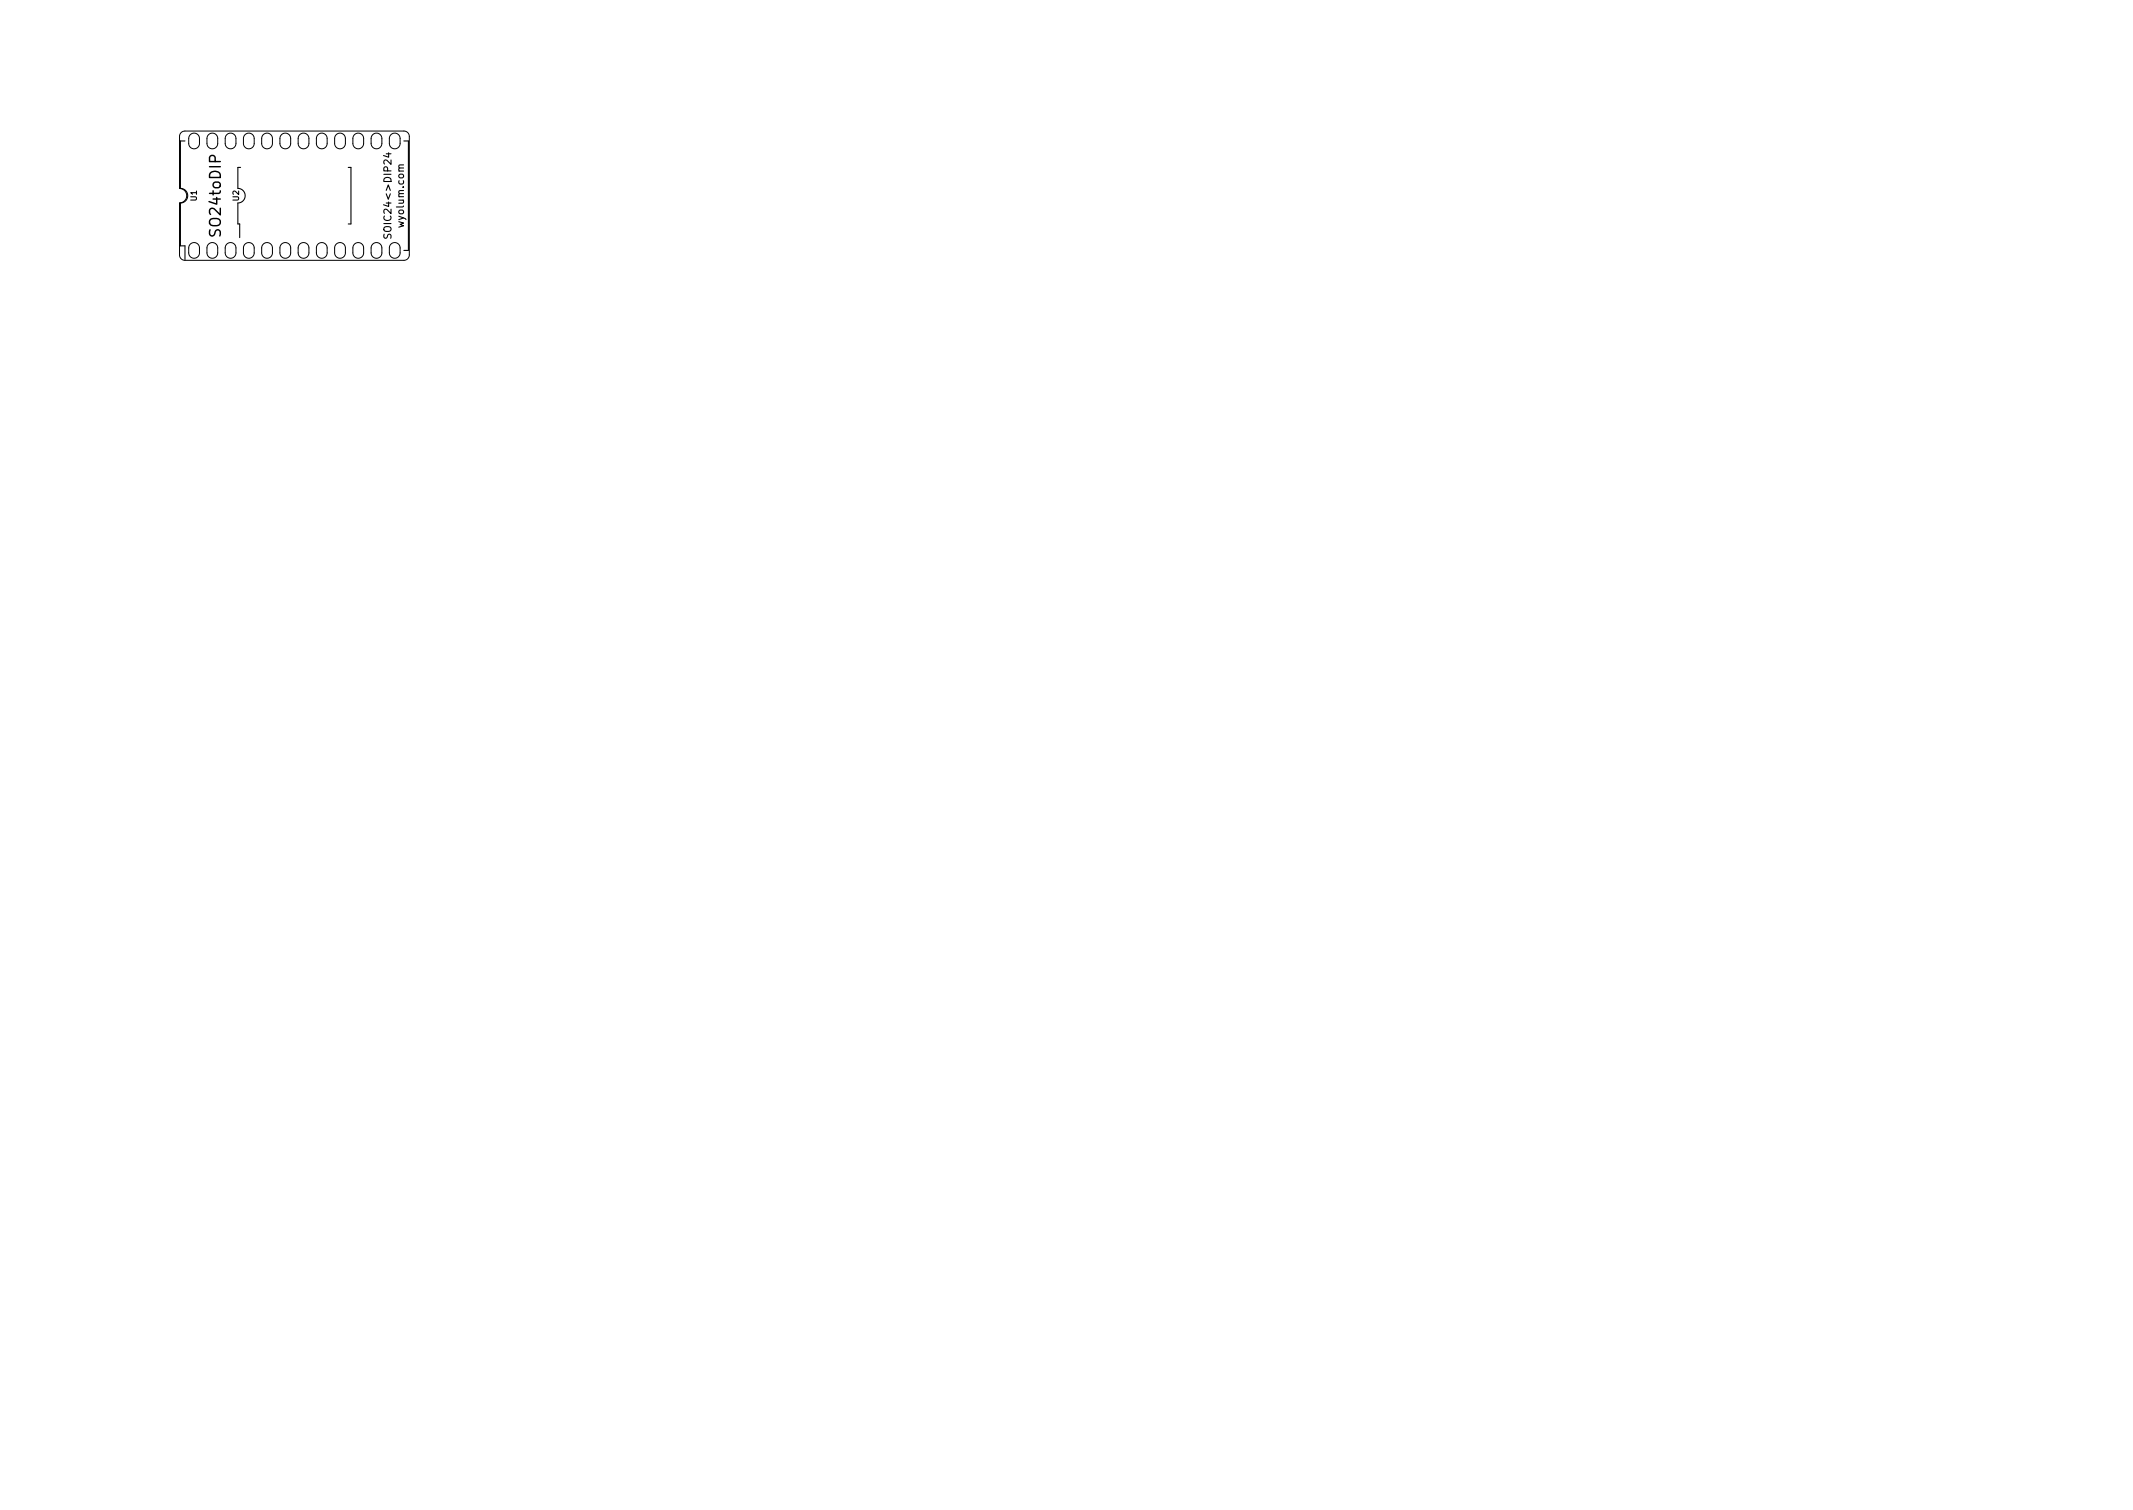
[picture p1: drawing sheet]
<svg xmlns="http://www.w3.org/2000/svg" width="297mm" height="210mm" viewBox="0 0 297 210" stroke-linecap="round" stroke-linejoin="round" font-family="sans-serif">
<defs><g id="words">
<text font-size="2.1" x="30.8" y="32.6" transform="rotate(-90 30.8 32.6)">SO24toDIP</text>
<g font-size="1.4">
<text x="54.5" y="32.5" transform="rotate(-90 54.5 32.5)">SOIC24&lt;&gt;DIP24</text>
<text x="56.3" y="31.5" transform="rotate(-90 56.3 31.5)">wyolum.com</text>
</g>
<g font-size="1.1">
<text x="27.4" y="28" transform="rotate(-90 27.4 28)">U1</text>
<text x="33.3" y="28" transform="rotate(-90 33.3 28)">U2</text>
</g>
</g></defs>
<g fill="none" stroke="#000" stroke-width=".14">
<path d="M25.2 18.5l.6-.3h30.5a.75 .75 0 0 1 .7 .8v16.5a.75 .75 0 0 1-.7 .7h-30.5a.75 .75 0 0 1-.8-.7v-7.3a1 1 0 0 0 1-1 1 1 0 0 0-1-1v-7.2zM26.5 18.8a.75 .75 0 0 1 .8-.2 .75 .75 0 0 1 .5 .7v.7a.75 .75 0 0 1-.8 .7 .75 .75 0 0 1-.7-.7v-.8zM29 18.8a.75 .75 0 0 1 .9-.2 .75 .75 0 0 1 .4 .7v.7a.75 .75 0 0 1-.7 .7 .75 .75 0 0 1-.8-.7v-.8zM31.6 18.8a.75 .75 0 0 1 .8-.2 .75 .75 0 0 1 .5 .7v.7a.75 .75 0 0 1-.8 .7 .75 .75 0 0 1-.7-.7v-.8zM34.1 18.8a.75 .75 0 0 1 .8-.2 .75 .75 0 0 1 .5 .7v.7a.75 .75 0 0 1-.8 .7 .75 .75 0 0 1-.7-.7v-.8zM36.7 18.8a.75 .75 0 0 1 .8-.2 .75 .75 0 0 1 .4 .7v.7a.75 .75 0 0 1-.7 .7 .75 .75 0 0 1-.8-.7l.1-.8zM39.2 18.8a.75 .75 0 0 1 .8-.2 .75 .75 0 0 1 .5 .7v.7a.75 .75 0 0 1-.8 .7 .75 .75 0 0 1-.7-.7v-.8zM41.7 18.8a.75 .75 0 0 1 .9-.2 .75 .75 0 0 1 .4 .7v.7a.75 .75 0 0 1-.7 .7 .75 .75 0 0 1-.8-.7v-.8zM44.3 18.8a.75 .75 0 0 1 .8-.2 .75 .75 0 0 1 .5 .7v.7a.75 .75 0 0 1-.8 .7 .75 .75 0 0 1-.7-.7v-.8zM46.8 18.8a.75 .75 0 0 1 .8-.2 .75 .75 0 0 1 .5 .7v.7a.75 .75 0 0 1-.8 .7 .75 .75 0 0 1-.7-.7v-.8zM49.4 18.8a.75 .75 0 0 1 .8-.2 .75 .75 0 0 1 .4 .7v.7a.75 .75 0 0 1-.7 .7 .75 .75 0 0 1-.8-.7l.1-.8zM51.9 18.8a.75 .75 0 0 1 .8-.2 .75 .75 0 0 1 .5 .7v.7a.75 .75 0 0 1-.8 .7 .75 .75 0 0 1-.7-.7v-.8z"/>
<path d="M54.4 18.8a.75 .75 0 0 1 .9-.2 .75 .75 0 0 1 .4 .7v.7a.75 .75 0 0 1-.7 .7 .75 .75 0 0 1-.8-.7v-.8zM26.5 34a.75 .75 0 0 1 .8-.2 .75 .75 0 0 1 .5 .7v.7a.75 .75 0 0 1-.8 .8 .75 .75 0 0 1-.7-.8v-.8zM29 34a.75 .75 0 0 1 .9-.2 .75 .75 0 0 1 .4 .7v.7a.75 .75 0 0 1-.7 .8 .75 .75 0 0 1-.8-.8v-.8zM31.6 34a.75 .75 0 0 1 .8-.2 .75 .75 0 0 1 .5 .7v.7a.75 .75 0 0 1-.8 .8 .75 .75 0 0 1-.7-.8v-.8zM34.1 34a.75 .75 0 0 1 .8-.2 .75 .75 0 0 1 .5 .7v.7a.75 .75 0 0 1-.8 .8 .75 .75 0 0 1-.7-.8v-.8zM36.7 34a.75 .75 0 0 1 .8-.2 .75 .75 0 0 1 .4 .7v.7a.75 .75 0 0 1-.7 .8 .75 .75 0 0 1-.8-.8l.1-.8zM39.2 34a.75 .75 0 0 1 .8-.2 .75 .75 0 0 1 .5 .7v.7a.75 .75 0 0 1-.8 .8 .75 .75 0 0 1-.7-.8v-.8zM41.7 34a.75 .75 0 0 1 .9-.2 .75 .75 0 0 1 .4 .7v.7a.75 .75 0 0 1-.7 .8 .75 .75 0 0 1-.8-.8v-.8zM44.3 34a.75 .75 0 0 1 .8-.2 .75 .75 0 0 1 .5 .7v.7a.75 .75 0 0 1-.8 .8 .75 .75 0 0 1-.7-.8v-.8zM46.8 34a.75 .75 0 0 1 .8-.2 .75 .75 0 0 1 .5 .7v.7a.75 .75 0 0 1-.8 .8 .75 .75 0 0 1-.7-.8v-.8zM49.4 34a.75 .75 0 0 1 .8-.2 .75 .75 0 0 1 .4 .7v.7a.75 .75 0 0 1-.7 .8 .75 .75 0 0 1-.8-.8l.1-.8zM51.9 34a.75 .75 0 0 1 .8-.2 .75 .75 0 0 1 .5 .7v.7a.75 .75 0 0 1-.8 .8 .75 .75 0 0 1-.7-.8v-.8z"/>
<path d="M54.4 34a.75 .75 0 0 1 .9-.2 .75 .75 0 0 1 .4 .7v.7a.75 .75 0 0 1-.7 .8 .75 .75 0 0 1-.8-.8v-.8z"/>
</g>
<path d="M25.8 19.6h-.7v6.6a1.02 1.02 0 0 1 1 1 1.02 1.02 0 0 1-1 1.1v5.9h.7v1.9M56.2 19.6h.7v15.3h-.7M33.5 23.3h-.4v2.9a1.02 1.02 0 0 1 1 1 1.02 1.02 0 0 1-1 1.1v2.9h.3v1.9M48.5 23.3h.4v7.9h-.4M53.5 32.6v.4v.1h.3l.2-.4 .3-.1 .2 .2-.1 .4M53.8 21.4h.7M54.1 21.3v.6l-.7-.2" fill="none" stroke="#000" stroke-width=".15"/>
<use href="#words"/>
</svg>
